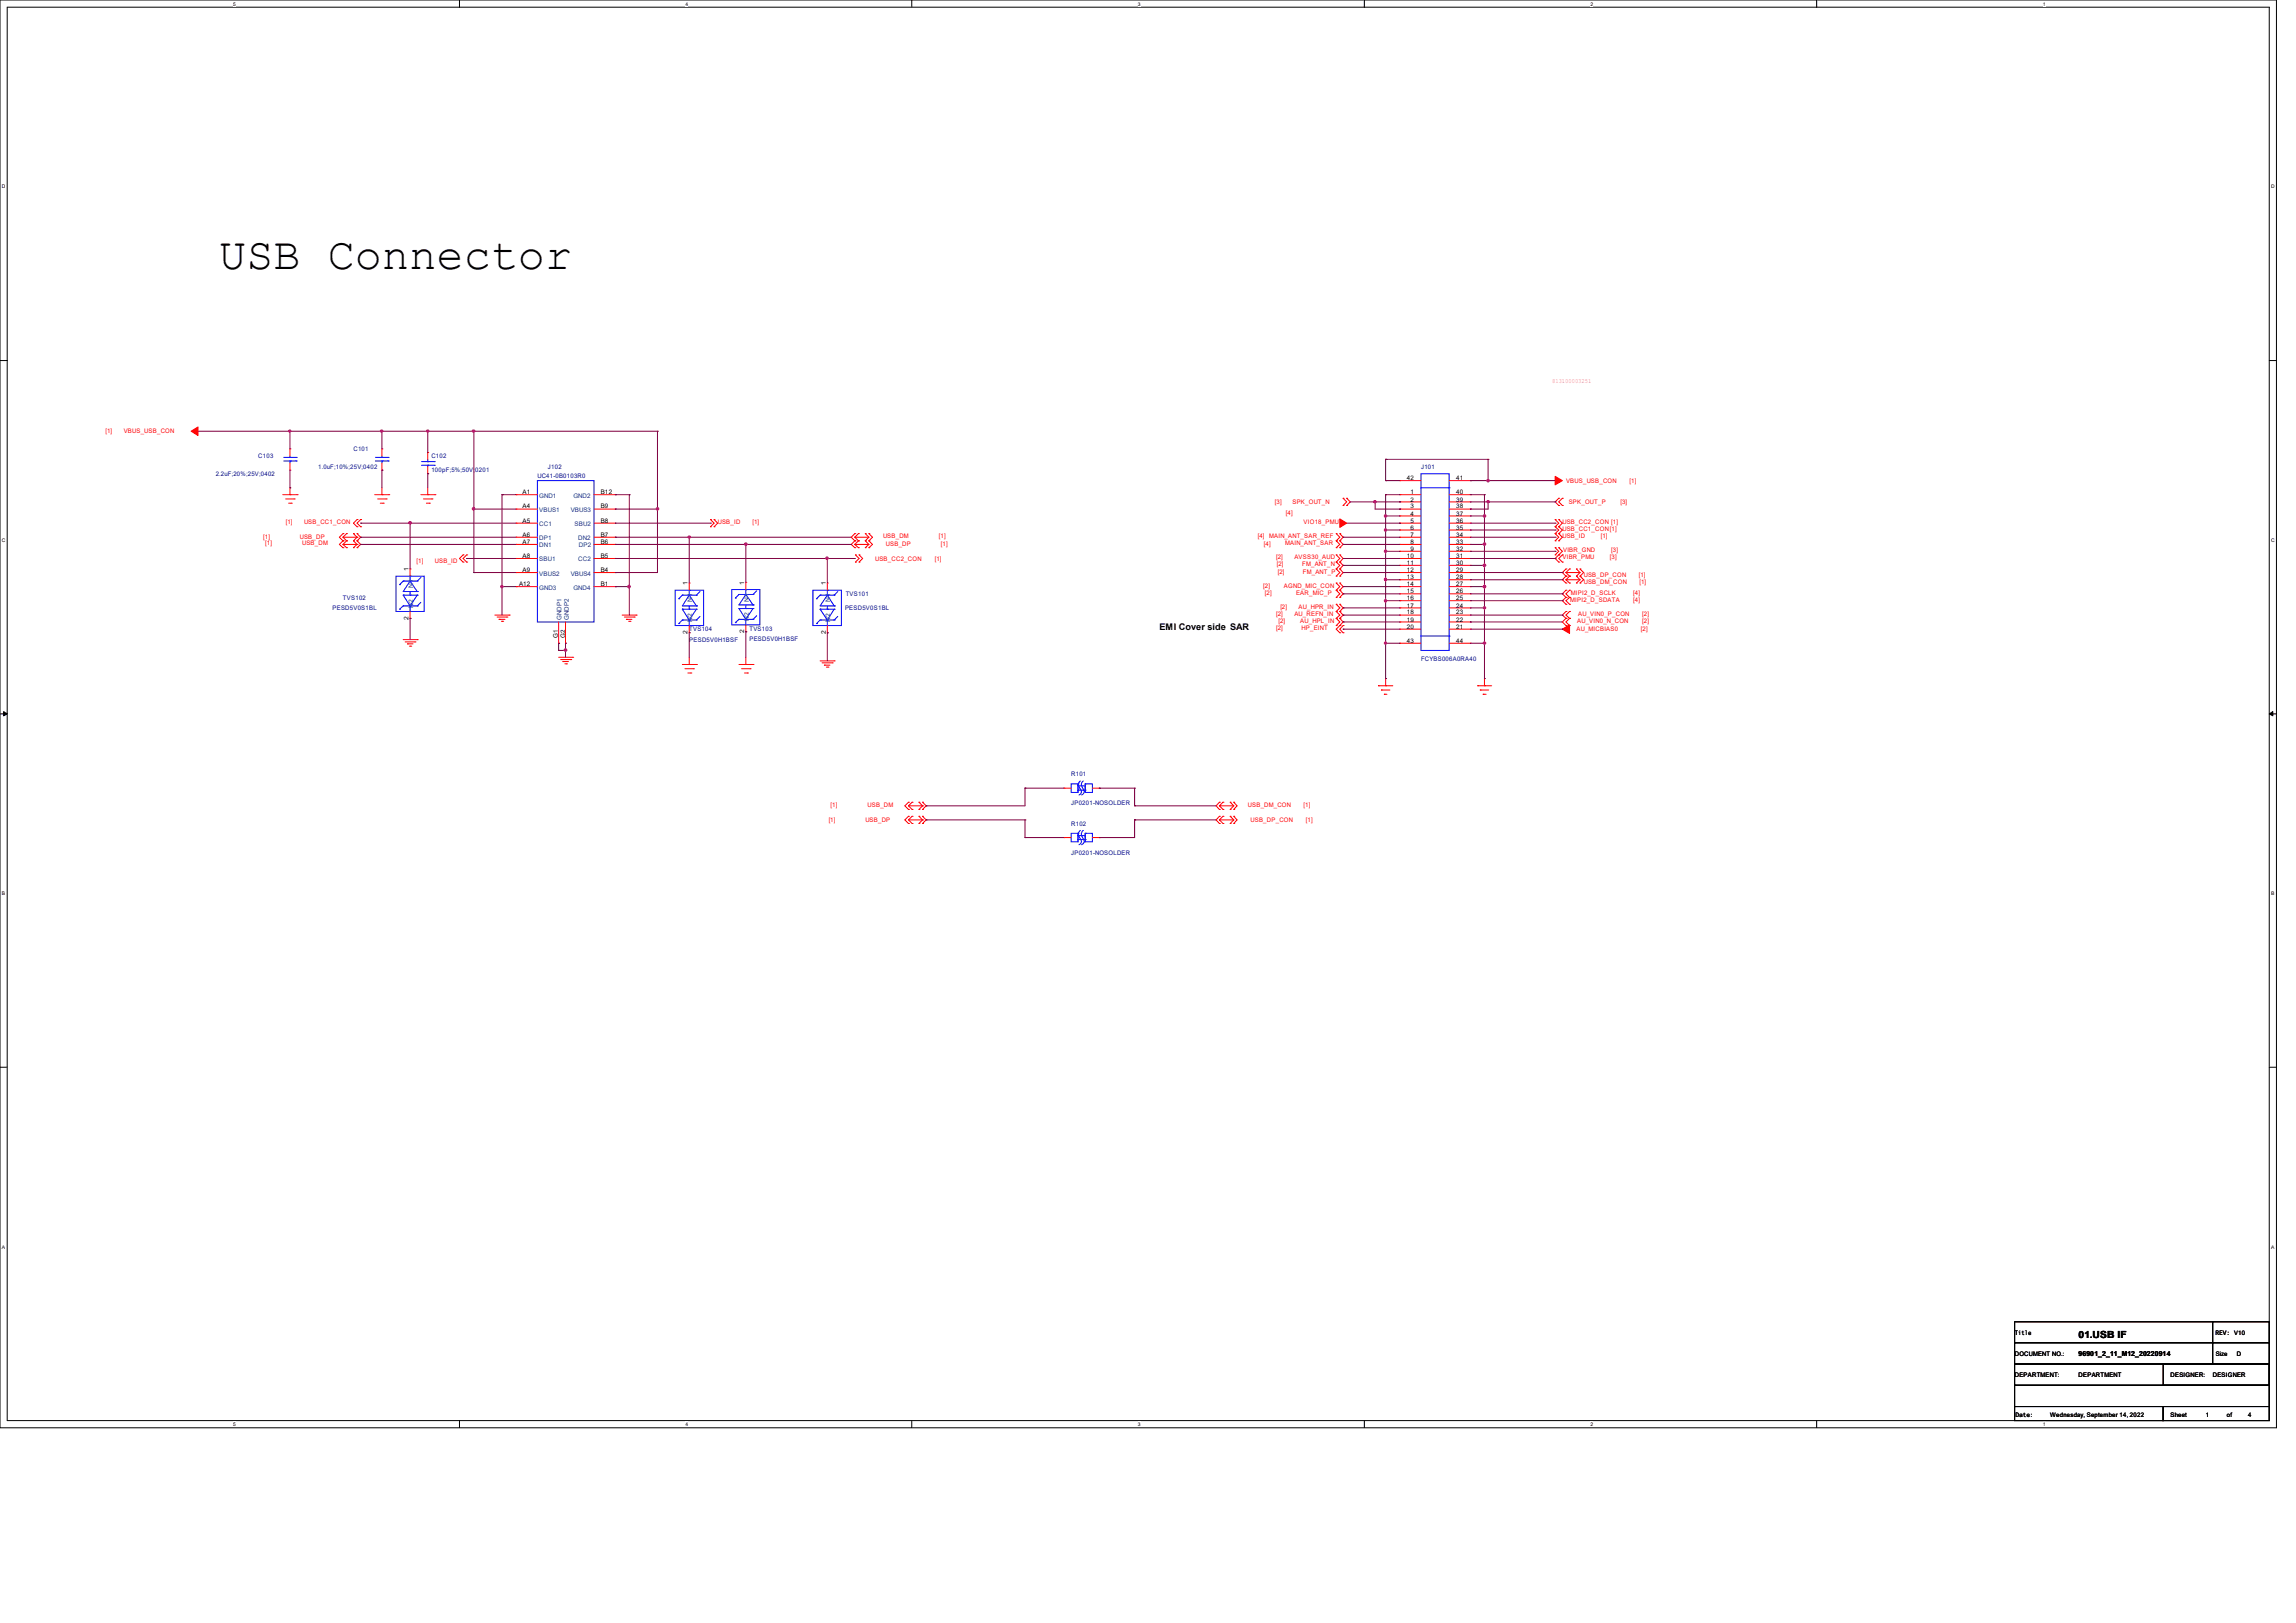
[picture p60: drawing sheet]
<svg xmlns="http://www.w3.org/2000/svg" width="297mm" height="210mm" viewBox="0 0 297 210" stroke-linecap="round" stroke-linejoin="round" font-family="sans-serif">
<defs><g id="words">
<text font-size="5.8" x="28.4" y="34.8">USB Connector</text>
<text font-size="1.3" x="268.9" y="173.1">01.USB IF</text>
<text font-size="1.2" x="150" y="81.6">EMI Cover side SAR</text>
<text font-size=".9" x="268.9" y="175.5">96901_2_11_M12_20220914</text>
<text font-size=".8" fill="#f0f" x="200.8" y="49.6">813100003251</text>
<g font-size=".8" fill="#f00">
<text x="13.6" y="56">[1]</text>
<text x="16" y="56">VBUS_USB_CON</text>
<text x="164.9" y="65.2">[3]</text>
<text x="167.2" y="65.2">SPK_OUT_N</text>
<text x="202.6" y="62.5">VBUS_USB_CON</text>
<text x="202.9" y="65.2">SPK_OUT_P</text>
<text x="209.6" y="65.2">[3]</text>
<text x="210.8" y="62.5">[1]</text>
<text x="34" y="69.7">[1]</text>
<text x="34.3" y="70.5">[1]</text>
<text x="37" y="67.8">[1]</text>
<text x="38.8" y="69.7">USB_DP</text>
<text x="39.1" y="70.5">USB_DM</text>
<text x="39.3" y="67.8">USB_CC1_CON</text>
<text x="92.8" y="67.8">USB_ID</text>
<text x="97.3" y="67.8">[1]</text>
<text x="114.2" y="69.6">USB_DM</text>
<text x="114.6" y="70.7">USB_DP</text>
<text x="121.5" y="69.6">[1]</text>
<text x="121.7" y="70.7">[1]</text>
<text x="162.7" y="69.6">[4]</text>
<text x="163.5" y="70.7">[4]</text>
<text x="164.2" y="69.6">MAIN_ANT_SAR_REF</text>
<text x="166.3" y="70.5">MAIN_ANT_SAR</text>
<text x="166.3" y="66.6">[4]</text>
<text x="168.6" y="67.8">VIO18_PMU</text>
<text x="202.1" y="67.8">USB_CC2_CON [1]</text>
<text x="202.1" y="68.7">USB_CC1_CON[1]</text>
<text x="202.1" y="69.6">USB_ID</text>
<text x="202.2" y="71.5">VIBR_GND</text>
<text x="207.1" y="69.6">[1]</text>
<text x="208.4" y="71.5">[3]</text>
<text x="53.9" y="72.8">[1]</text>
<text x="56.3" y="72.8">USB_ID</text>
<text x="113.2" y="72.6">USB_CC2_CON</text>
<text x="120.9" y="72.6">[1]</text>
<text x="163.4" y="76">[2]</text>
<text x="163.6" y="77">[2]</text>
<text x="165.1" y="72.4">[2]</text>
<text x="165.2" y="73.3">[2]</text>
<text x="165.3" y="74.2">[2]</text>
<text x="166.1" y="76">AGND_MIC_CON</text>
<text x="167.4" y="72.4">AVSS30_AUD</text>
<text x="167.7" y="77">EAR_MIC_P</text>
<text x="168.5" y="73.3">FM_ANT_N</text>
<text x="168.5" y="74.2">FM_ANT_P</text>
<text x="202.1" y="72.4">VIBR_PMU</text>
<text x="203.1" y="77.9">MIPI2_D_SDATA</text>
<text x="203.2" y="77">MIPI2_D_SCLK</text>
<text x="204.9" y="74.7">USB_DP_CON</text>
<text x="204.9" y="75.6">USB_DM_CON</text>
<text x="208.3" y="72.4">[3]</text>
<text x="211.3" y="77">[4]</text>
<text x="211.3" y="77.9">[4]</text>
<text x="212" y="74.7">[1]</text>
<text x="212.1" y="75.6">[1]</text>
<text x="165.1" y="79.7">[2]</text>
<text x="165.1" y="81.5">[2]</text>
<text x="165.4" y="80.6">[2]</text>
<text x="165.6" y="78.8">[2]</text>
<text x="167.4" y="79.7">AU_REFN_IN</text>
<text x="168" y="78.8">AU_HPR_IN</text>
<text x="168.2" y="80.6">AU_HPL_IN</text>
<text x="168.4" y="81.5">HP_EINT</text>
<text x="203.9" y="81.7">AU_MICBIAS0</text>
<text x="204" y="80.6">AU_VIN0_N_CON</text>
<text x="204.1" y="79.7">AU_VIN0_P_CON</text>
<text x="212.3" y="81.7">[2]</text>
<text x="212.4" y="79.7">[2]</text>
<text x="212.4" y="80.6">[2]</text>
<text x="107.2" y="106.3">[1]</text>
<text x="107.4" y="104.4">[1]</text>
<text x="111.9" y="106.3">USB_DP</text>
<text x="112.2" y="104.4">USB_DM</text>
<text x="161.4" y="104.4">USB_DM_CON</text>
<text x="161.8" y="106.3">USB_DP_CON</text>
<text x="168.6" y="104.4">[1]</text>
<text x="168.9" y="106.3">[1]</text>
</g>
<g font-size=".8" fill="#000080">
<text x="33.4" y="59.3">C103</text>
<text x="45.7" y="58.4">C101</text>
<text x="55.8" y="59.3">C102</text>
<text x="27.9" y="61.6">2.2uF;20%;25V;0402</text>
<text x="41.2" y="60.7">1.0uF;10%;25V;0402</text>
<text x="55.8" y="61.1">100pF;5%;50V;0201</text>
<text x="69.5" y="61.8">UC41-0B0103R0</text>
<text x="70.9" y="60.7">J102</text>
<text x="183.8" y="60.7">J101</text>
<text x="44.4" y="77.6">TVS102</text>
<text x="109.4" y="77.1">TVS101</text>
<text x="43" y="79">PESD5V0S1BL</text>
<text x="89.2" y="81.7">TVS104</text>
<text x="89.2" y="83.1">PESD5V0H1BSF</text>
<text x="96.9" y="81.6">TVS103</text>
<text x="96.9" y="83">PESD5V0H1BSF</text>
<text x="109.3" y="79">PESD5V0S1BL</text>
<text x="183.8" y="85.5">FCYBS006A0RA40</text>
<text x="138.6" y="100.5">R101</text>
<text x="138.6" y="106.8">R102</text>
<text x="138.6" y="104.2">JP0201-NOSOLDER</text>
<text x="138.6" y="110.6">JP0201-NOSOLDER</text>
</g>
<g font-size=".8">
<text x="67.6" y="64">A1</text>
<text x="67.6" y="65.8">A4</text>
<text x="77.7" y="65.8">B9</text>
<text x="77.7" y="64">B12</text>
<text x="182" y="62.1">42</text>
<text x="182.5" y="64">1</text>
<text x="182.5" y="64.9">2</text>
<text x="182.5" y="65.8">3</text>
<text x="188.4" y="65.8">38</text>
<text x="188.4" y="64.9">39</text>
<text x="188.4" y="64">40</text>
<text x="188.4" y="62.1">41</text>
<text x="67.6" y="67.6">A5</text>
<text x="67.6" y="69.5">A6</text>
<text x="67.6" y="70.4">A7</text>
<text x="77.7" y="70.4">B6</text>
<text x="77.7" y="69.5">B7</text>
<text x="77.7" y="67.6">B8</text>
<text x="182.5" y="66.7">4</text>
<text x="182.5" y="67.6">5</text>
<text x="182.5" y="68.5">6</text>
<text x="182.5" y="69.5">7</text>
<text x="182.5" y="70.4">8</text>
<text x="182.5" y="71.3">9</text>
<text x="188.4" y="71.3">32</text>
<text x="188.4" y="70.4">33</text>
<text x="188.4" y="69.5">34</text>
<text x="188.4" y="68.5">35</text>
<text x="188.4" y="67.6">36</text>
<text x="188.4" y="66.7">37</text>
<text x="52.8" y="73.9" transform="rotate(-90 52.8 73.9)">1</text>
<text x="67.1" y="75.9">A12</text>
<text x="67.6" y="72.2">A8</text>
<text x="67.6" y="74">A9</text>
<text x="77.7" y="75.9">B1</text>
<text x="77.7" y="74">B4</text>
<text x="77.7" y="72.2">B5</text>
<text x="88.9" y="75.7" transform="rotate(-90 88.9 75.7)">1</text>
<text x="96.3" y="75.6" transform="rotate(-90 96.3 75.6)">1</text>
<text x="106.8" y="75.7" transform="rotate(-90 106.8 75.7)">1</text>
<text x="182" y="72.2">10</text>
<text x="182" y="73.1">11</text>
<text x="182" y="74">12</text>
<text x="182" y="74.9">13</text>
<text x="182" y="75.9">14</text>
<text x="182" y="76.8">15</text>
<text x="182" y="77.7">16</text>
<text x="188.4" y="77.7">25</text>
<text x="188.4" y="76.8">26</text>
<text x="188.4" y="75.9">27</text>
<text x="188.4" y="74.9">28</text>
<text x="188.4" y="74">29</text>
<text x="188.4" y="73.1">30</text>
<text x="188.4" y="72.2">31</text>
<text x="52.8" y="80.2" transform="rotate(-90 52.8 80.2)">2</text>
<text x="72.2" y="82.5" transform="rotate(-90 72.2 82.5)">G1</text>
<text x="73.1" y="82.5" transform="rotate(-90 73.1 82.5)">G2</text>
<text x="88.9" y="82" transform="rotate(-90 88.9 82)">2</text>
<text x="96.3" y="81.9" transform="rotate(-90 96.3 81.9)">2</text>
<text x="106.8" y="82" transform="rotate(-90 106.8 82)">2</text>
<text x="182" y="78.6">17</text>
<text x="182" y="79.5">18</text>
<text x="182" y="80.4">19</text>
<text x="182" y="81.3">20</text>
<text x="182" y="83.2">43</text>
<text x="188.4" y="81.3">21</text>
<text x="188.4" y="80.4">22</text>
<text x="188.4" y="79.5">23</text>
<text x="188.4" y="78.6">24</text>
<text x="188.4" y="83.2">44</text>
<text x="260.6" y="172.7">Title</text>
<text x="286.6" y="172.7">REV: V10</text>
<text x="260.6" y="175.4">DOCUMENT NO.:</text>
<text x="260.6" y="178.2">DEPARTMENT:</text>
<text x="268.9" y="178.2">DEPARTMENT</text>
<text x="280.8" y="178.2">DESIGNER:</text>
<text x="286.2" y="178.2">DESIGNER</text>
<text x="286.6" y="175.4">Size</text>
<text x="289.4" y="175.4">D</text>
<text x="260.7" y="183.3">Date:</text>
<text x="265.2" y="183.3">Wednesday, September 14, 2022</text>
<text x="280.8" y="183.3">Sheet</text>
<text x="285.3" y="183.3">1</text>
<text x="288.1" y="183.3">of</text>
<text x="290.8" y="183.3">4</text>
</g>
<g font-size=".8" fill="#004080">
<text x="69.8" y="64.4">GND1</text>
<text x="74.2" y="64.4">GND2</text>
<text x="69.8" y="66.3">VBUS1</text>
<text x="69.8" y="68.1">CC1</text>
<text x="69.8" y="69.9">DP1</text>
<text x="69.8" y="70.8">DN1</text>
<text x="73.8" y="66.3">VBUS3</text>
<text x="74.3" y="68.1">SBU2</text>
<text x="74.8" y="69.9">DN2</text>
<text x="74.9" y="70.8">DP2</text>
<text x="53.4" y="76.1" transform="rotate(-90 53.4 76.1)">N1</text>
<text x="69.8" y="72.6">SBU1</text>
<text x="69.8" y="74.5">VBUS2</text>
<text x="69.8" y="76.3">GND3</text>
<text x="73.8" y="74.5">VBUS4</text>
<text x="74.2" y="76.3">GND4</text>
<text x="74.8" y="72.6">CC2</text>
<text x="89.5" y="77.9" transform="rotate(-90 89.5 77.9)">N1</text>
<text x="96.9" y="77.8" transform="rotate(-90 96.9 77.8)">N1</text>
<text x="107.4" y="77.9" transform="rotate(-90 107.4 77.9)">N1</text>
<text x="53.4" y="78.6" transform="rotate(-90 53.4 78.6)">N2</text>
<text x="72.6" y="80.2" transform="rotate(-90 72.6 80.2)">GNDP1</text>
<text x="73.6" y="80.2" transform="rotate(-90 73.6 80.2)">GNDP2</text>
<text x="89.5" y="80.5" transform="rotate(-90 89.5 80.5)">N2</text>
<text x="96.9" y="80.4" transform="rotate(-90 96.9 80.4)">N2</text>
<text x="107.4" y="80.5" transform="rotate(-90 107.4 80.5)">N2</text>
</g>
<g font-size=".6">
<text x="30.2" y=".7">5</text>
<text x="88.7" y=".7">4</text>
<text x="147.2" y=".7">3</text>
<text x="205.7" y=".7">2</text>
<text x="264.2" y=".7">1</text>
<text x=".3" y="24.4">D</text>
<text x="293.8" y="24.4">D</text>
<text x=".3" y="70.1">C</text>
<text x="293.8" y="70.1">C</text>
<text x=".3" y="115.8">B</text>
<text x="293.8" y="115.8">B</text>
<text x=".3" y="161.5">A</text>
<text x="293.8" y="161.5">A</text>
<text x="30.2" y="184.5">5</text>
<text x="88.7" y="184.5">4</text>
<text x="147.2" y="184.5">3</text>
<text x="205.7" y="184.5">2</text>
<text x="264.2" y="184.5">1</text>
</g>
</g></defs>
<path d="M0 0h294.5v184.7h-294.5zM.9 .9h292.6v182.9h-292.6z" fill="none" stroke="#000" stroke-width=".13"/>
<g fill="#fff">
<path d="M30.2 .1h.3v.7h-.3z"/>
<path d="M30.2 183.9h.3v.8h-.3z"/>
</g>
<path d="M59.4 0v.9M59.4 183.8v.9" fill="none" stroke="#000" stroke-width=".13"/>
<g fill="#fff">
<path d="M88.7 .1h.3v.7h-.3z"/>
<path d="M88.7 183.9h.3v.8h-.3z"/>
</g>
<path d="M117.9 0v.9M117.9 183.8v.9" fill="none" stroke="#000" stroke-width=".13"/>
<g fill="#fff">
<path d="M147.2 .1h.3v.7h-.3z"/>
<path d="M147.2 183.9h.3v.8h-.3z"/>
</g>
<path d="M176.5 0v.9M176.5 183.8v.9" fill="none" stroke="#000" stroke-width=".13"/>
<g fill="#fff">
<path d="M205.7 .1h.4v.7h-.4z"/>
<path d="M205.7 183.9h.4v.8h-.4z"/>
</g>
<path d="M235 0v.9M235 183.8v.9" fill="none" stroke="#000" stroke-width=".13"/>
<g fill="#fff">
<path d="M264.2 .1h.4v.7h-.4z"/>
<path d="M264.2 183.9h.4v.8h-.4z"/>
<path d="M.3 23.8h.4v.7h-.4z"/>
<path d="M293.8 23.8h.5v.7h-.5z"/>
<path d="M.3 69.5h.4v.7h-.4z"/>
<path d="M293.8 69.5h.5v.7h-.5z"/>
</g>
<path d="M0 46.7h.9M293.5 46.7h1" fill="none" stroke="#000" stroke-width=".13"/>
<g fill="#fff">
<path d="M.3 115.2h.4v.8h-.4z"/>
<path d="M293.8 115.2h.4v.8h-.4z"/>
</g>
<path d="M0 92.4h.9M293.5 92.4h1" fill="none" stroke="#000" stroke-width=".13"/>
<path d="M.5 92.1l.4 .3-.4 .2zM293.5 92.4l.5-.3v.5z" fill="#000" stroke="#000" stroke-width=".13"/>
<g fill="#fff">
<path d="M.3 161h.3v.7h-.3z"/>
<path d="M293.8 161h.4v.7h-.4z"/>
</g>
<path d="M0 138.1h.9M293.5 138.1h1M260.6 171h25.6v2.7h-25.6zM260.6 173.7h25.6v2.8h-25.6zM260.6 179.2h32.9v2.8h-32.9zM260.6 176.5h32.9v2.7h-32.9zM279.8 176.5h13.7v2.7h-13.7zM286.2 171h7.3v2.7h-7.3zM286.2 173.7h7.3v2.8h-7.3zM260.6 182h19.2v1.8h-19.2zM279.8 182h13.7v1.8h-13.7z" fill="none" stroke="#000" stroke-width=".13"/>
<g fill="none" stroke="#f00" stroke-width=".13">
<path d="M37.5 58.1h.1M37.5 58.1v.9M37.5 59.9v.9M49.4 58.1h.1M49.4 58.1v.9M49.4 59.9v.9M55.3 58.5h.1M55.3 58.5v.9M36.6 64h1.8M37 64.6h1.1M37.3 65.1h.4M37.5 64h.1"/>
<path d="M37.5 60.8h.1M37.5 63.1v.9M37.7 65.1h.1M38.1 64.6h.1M38.4 64h.1M44.4 69h.1M44.4 70h.1M44.4 70.9h.1M44.4 69l-.5 .5 .5 .5M44.4 69.5h1.8M44.4 70.4h1.8M44.4 69.5l.4 .5"/>
<path d="M44.4 70l-.5 .4 .5 .5M44.4 70.4l.4 .5M44.8 69h.1M44.8 70h.1M44.8 70.9h.1M44.8 69l-.4 .5M44.8 70l-.4 .4M45.7 69h.1M45.7 70h.1M45.7 70.9h.1M45.7 69l.5 .5M45.7 70l.5 .4"/>
<path d="M46.2 67.2h.1M46.2 68.2h.1M46.2 70h.1M46.2 69h.1M46.2 69.5h.1M46.2 70.9h.1M46.2 70.4h.1M46.2 67.2l-.5 .5 .5 .5M46.2 69l.5 .5-.5 .5M46.2 69.5l-.5 .5M46.2 70l.5 .4-.5 .5M46.2 70.4l-.5 .5"/>
<path d="M46.7 67.2h.1M46.7 68.2h.1M46.7 67.2l-.5 .5 .5 .5M48.5 64h1.8M48.9 64.6h1.1M49.2 65.1h.4M49.4 64h.1M49.4 60.8h.1M49.4 63.1v.9M49.6 65.1h.1M50 64.6h.1M50.3 64h.1"/>
<path d="M53 73.6h.1M53 73.6v.9M53 79.1v.9M54.4 64h1.9M54.8 64.6h1.1M55.2 65.1h.3M55.3 64h.1M55.3 61.3h.1M55.3 60.4v.9M55.3 63.1v.9M55.5 65.1h.1M55.9 64.6h.1"/>
<path d="M56.3 64h.1M59.9 71.8h.1M59.9 72.7h.1M59.9 71.8l-.5 .5 .5 .4M60.4 71.8h.1M60.4 72.7h.1M60.4 71.8l-.5 .5 .5 .4M64 79.6h1.9M64.3 79.8h1.3M65.6 79.8h.1M65.9 79.6h.1M66.8 64h.1"/>
<path d="M66.8 65.9h.1M66.8 67.7h.1M66.8 69.5h.1M66.8 70.4h.1M66.8 72.3h.1M66.8 74.1h.1M66.8 75.9h.1M66.8 64h2.7M66.8 69.5h2.7M66.8 70.4h2.7M66.8 74.1h2.7M66.8 65.9h2.7"/>
<path d="M66.8 67.7h2.7M66.8 72.3h2.7M66.8 75.9h2.7M76.8 64h2.8M76.8 69.5h2.8M76.8 70.4h2.8M76.8 74.1h2.8M76.8 65.9h2.8M76.8 67.7h2.8M76.8 72.3h2.8M76.8 75.9h2.8M79.6 75.9h.1"/>
<path d="M79.6 74.1h.1M79.6 72.3h.1M79.6 70.4h.1M79.6 69.5h.1M79.6 67.7h.1M79.6 65.9h.1M79.6 64h.1M80.5 79.6h1.8M80.8 79.8h1.2M82 79.8h.1M82.3 79.6h.1M89.2 75.4h.1"/>
<path d="M89.2 75.4v1M91.9 68.2h.1M91.9 67.2h.1M91.9 67.2l.5 .5-.5 .5M92.4 68.2h.1M92.4 67.2h.1M92.4 67.2l.4 .5-.4 .5M96.5 75.4h.1M96.5 75.4v.9M107 75.4h.1M107 75.4v1M110.6 70h.1"/>
<path d="M110.6 69h.1M110.6 69.5h.1M110.6 70.9h.1M110.6 70.4h.1M110.6 69l-.5 .5 .5 .5M110.6 69.5l.4 .5M110.6 69.5h1.8M110.6 70l-.5 .4 .5 .5M110.6 70.4l.4 .5M110.6 70.4h1.8M110.7 71.8h.1M110.7 72.7h.1"/>
<path d="M110.7 71.8l.4 .5-.4 .4M111 69h.1M111 70h.1M111 70.9h.1M111 69l-.4 .5M111 70l-.4 .4M111.1 71.8h.1M111.1 72.7h.1M111.1 71.8l.5 .5-.5 .4M111.9 69h.1M111.9 70h.1M111.9 70.9h.1"/>
<path d="M111.9 69l.5 .5M111.9 70l.5 .4M112.4 69h.1M112.4 70h.1M112.4 70.9h.1M112.4 69l.5 .5-.5 .5M112.4 69.5l-.5 .5M112.4 70l.5 .4-.5 .5M112.4 70.4l-.5 .5M172.8 69h.1M172.8 70h.1M172.8 70.9h.1"/>
<path d="M172.8 71.8h.1M172.8 72.7h.1M172.8 73.6h.1M172.8 74.5h.1M172.8 76.4h.1M172.8 75.4h.1M172.8 77.3h.1M172.8 79.1h.1M172.8 78.2h.1M172.8 69l.5 .5-.5 .5M172.8 70l.5 .4-.5 .5M172.8 71.8l.5 .5-.5 .4"/>
<path d="M172.8 72.7l.5 .5-.5 .4M172.8 73.6l.5 .5-.5 .4M172.8 75.4l.5 .5-.5 .5M172.8 76.4l.5 .4-.5 .5M172.8 78.2l.5 .5-.5 .4M172.8 79.1l.5 .5-.5 .4M173.3 70h.1M173.3 69h.1M173.3 70.9h.1M173.3 72.7h.1M173.3 71.8h.1M173.3 73.6h.1"/>
<path d="M173.3 74.5h.1M173.3 75.4h.1M173.3 76.4h.1M173.3 77.3h.1M173.3 78.2h.1M173.3 79.1h.1M173.3 69l.4 .5-.4 .5M173.3 70l.4 .4-.4 .5M173.3 71.8l.4 .5-.4 .4M173.3 72.7l.4 .5-.4 .4M173.3 73.6l.4 .5-.4 .4M173.3 75.4l.4 .5-.4 .5"/>
<path d="M173.3 76.4l.4 .4-.4 .5M173.3 78.2l.4 .5-.4 .4M173.3 79.1l.4 .5-.4 .4M173.7 64.5h.1M173.7 65.4h.1M173.7 64.5l.5 .4-.5 .5M174.2 65.4h.1M174.2 64.5h.1M174.2 64.5l.5 .4-.5 .5M181.1 64h.1M181.1 64.9h.1M181.1 65.9h.1"/>
<path d="M181.1 66.8h.1M181.1 67.7h.1M181.1 68.6h.1M181.1 69.5h.1M181.1 70.4h.1M181.1 71.3h.1M181.1 72.3h.1M181.1 73.2h.1M181.1 74.1h.1M181.1 75h.1M181.1 75.9h.1M181.1 76.8h.1"/>
<path d="M181.1 77.7h.1M181.1 78.7h.1M181.1 79.6h.1M181.1 62.2h.1M181.1 79.6h2.7M181.1 64h2.7M181.1 69.5h2.7M181.1 70.4h2.7M181.1 74.1h2.7M181.1 75h2.7M181.1 64.9h2.7M181.1 65.9h2.7"/>
<path d="M181.1 66.8h2.7M181.1 67.7h2.7M181.1 68.6h2.7M181.1 71.3h2.7M181.1 72.3h2.7M181.1 73.2h2.7M181.1 75.9h2.7M181.1 76.8h2.7M181.1 77.7h2.7M181.1 78.7h2.7M181.1 62.2h2.7M187.5 79.6h2.7"/>
<path d="M187.5 64h2.7M187.5 69.5h2.7M187.5 70.4h2.7M187.5 74.1h2.7M187.5 75h2.7M187.5 64.9h2.7M187.5 65.9h2.7M187.5 66.8h2.7M187.5 67.7h2.7M187.5 68.6h2.7M187.5 71.3h2.7M187.5 72.3h2.7"/>
<path d="M187.5 73.2h2.7M187.5 75.9h2.7M187.5 76.8h2.7M187.5 77.7h2.7M187.5 78.7h2.7M187.5 62.2h2.7M190.2 79.6h.1M190.2 78.7h.1M190.2 77.7h.1M190.2 76.8h.1M190.2 75.9h.1M190.2 75h.1"/>
<path d="M190.2 74.1h.1M190.2 73.2h.1M190.2 72.3h.1M190.2 71.3h.1M190.2 70.4h.1M190.2 69.5h.1M190.2 68.6h.1M190.2 67.7h.1M190.2 66.8h.1M190.2 65.9h.1M190.2 64.9h.1M190.2 64h.1"/>
<path d="M190.2 62.2h.1M201.2 70.9h.1M201.2 71.8h.1M201.2 67.2h.1M201.2 68.2h.1M201.2 69h.1M201.2 70h.1M201.2 70.9l.4 .4-.4 .5M201.2 67.2l.4 .5-.4 .5M201.2 68.2l.4 .4-.4 .4M201.2 69l.4 .5-.4 .5M201.6 70.9h.1"/>
<path d="M201.6 71.8h.1M201.6 72.7h.1M201.6 65.4h.1M201.6 64.5h.1M201.6 67.2h.1M201.6 68.2h.1M201.6 69h.1M201.6 70h.1M201.6 70.9l.5 .4-.9 1 .4 .4M201.6 64.5l-.4 .4 .4 .5M201.6 67.2l.5 .5-.5 .5M201.6 68.2l.5 .4-.5 .4"/>
<path d="M201.6 69l.5 .5-.5 .5M202.1 72.7h.1M202.1 71.8h.1M202.1 64.5h.1M202.1 65.4h.1M202.1 71.8l-.5 .5 .5 .4M202.1 64.5l-.5 .4 .5 .5M202.6 74.5h.1M202.6 73.6h.1M202.6 74.1h.1M202.6 75.4h.1M202.6 75h.1"/>
<path d="M202.6 77.3h.1M202.6 76.4h.1M202.6 78.2h.1M202.6 79.1h.1M202.6 76.4l-.5 .4 .5 .5M202.6 73.6l-.5 .5 .5 .4M202.6 74.1l.4 .4M202.6 74.1h1.8M202.6 74.5l-.5 .5 .5 .4M202.6 75l.4 .4M202.6 75h1.8M202.6 77.3l-.5 .4 .5 .5"/>
<path d="M202.6 79.1l-.5 .5 .5 .4M203 73.6h.1M203 74.5h.1M203 75.4h.1M203 76.4h.1M203 77.3h.1M203 78.2h.1M203 79.1h.1M203 73.6l-.4 .5M203 74.5l-.4 .5M203 76.4l-.4 .4 .4 .5M203 77.3l-.4 .4 .4 .5"/>
<path d="M203 79.1l-.4 .5 .4 .4M203.9 73.6h.1M203.9 74.5h.1M203.9 75.4h.1M203.9 73.6l.5 .5M203.9 74.5l.5 .5M204.4 73.6h.1M204.4 74.5h.1M204.4 75.4h.1M204.4 73.6l.5 .5-.5 .4M204.4 74.1l-.5 .4M204.4 74.5l.5 .5-.5 .4"/>
<path d="M204.4 75l-.5 .4M52.2 82.8h1.8M52.4 83.1h1.3M52.7 83.3h.1M52.7 83.3h.7M53 83.6h.1M53 80h.1M53.1 83.6h.1M53.7 83.1h.1M54 82.8h.1M64.6 80.1h.1M64.6 80.1h.7"/>
<path d="M64.9 80.4h.1M65 80.4h.1M72.3 83.2h.1M72.3 85h1.8M72.3 80.5v2.7M72.5 85.3h1.3M72.8 85.6h.1M72.8 85.6h.7M73.1 85.9h.2M73.2 83.2h.1M73.2 80.5v2.7M73.3 85.9h.1"/>
<path d="M73.8 85.3h.1M74.1 85h.1M81 80.1h.1M81 80.1h.7M81.3 80.4h.2M81.5 80.4h.1M88.3 86h1.8M88.6 86.5h1.1M89 87.1h.4M89.2 86h.1M89.2 81.9h.1M89.2 80.9v1"/>
<path d="M89.2 85v1M89.4 87.1h.1M89.7 86.5h.1M90.1 86h.1M95.6 86h1.8M95.9 86.5h1.1M96.3 87.1h.4M96.5 86h.1M96.5 81.7h.1M96.5 80.9v.8M96.5 85v1M96.7 87.1h.1"/>
<path d="M97 86.5h.1M97.4 86h.1M106.1 85.5h1.8M106.3 85.8h1.4M106.6 86.1h.1M106.6 86.1h.8M106.9 86.3h.2M107 81.9h.1M107 80.9v1M107.1 86.3h.1M107.7 85.8h.1M107.9 85.5h.1"/>
<path d="M172.8 80h.1M172.8 80.9h.1M172.8 80l.5 .5-.5 .4M173.3 80h.1M173.3 80.9h.1M173.3 81.9h.1M173.3 80l.4 .5-.4 .4M173.3 80.9l-.5 .5 .5 .5M173.7 81.9h.1M173.7 80.9h.1M173.7 80.9l-.4 .5 .4 .5M178.3 88.7h.1"/>
<path d="M178.3 88.7h1.9M178.7 89.3h.1M178.7 89.3h1.1M179.1 89.8h.1M179.1 89.8h.3M179.2 88.7h.1M179.2 87.8v.9M181.1 80.5h.1M181.1 81.4h.1M181.1 83.2h.1M181.1 80.5h2.7M181.1 81.4h2.7"/>
<path d="M181.1 83.2h2.7M187.5 80.5h2.7M187.5 81.4h2.7M187.5 83.2h2.7M190.2 81.4h.1M190.2 80.5h.1M190.2 83.2h.1M191.1 88.7h.1M191.1 88.7h1.9M191.5 89.3h.1M191.5 89.3h1.1M191.9 89.8h.1"/>
<path d="M191.9 89.8h.3M192 88.7h.1M192 87.8v.9M202.6 80h.1M202.6 80.9h.1M202.6 80l-.5 .5 .5 .4M203 80h.1M203 80.9h.1M203 80l-.4 .5 .4 .4M117.5 103.8h.1M117.5 104.7h.1M117.5 105.6h.1"/>
<path d="M117.5 106.6h.1M117.5 104.3h1.8M117.5 106.1h1.8M117.5 103.8l-.4 .5 .4 .4M117.5 104.3l.5 .4M117.5 105.6l-.4 .5 .4 .5M117.5 106.1l.5 .5M118 103.8h.1M118 104.7h.1M118 105.6h.1M118 106.6h.1M118 103.8l-.5 .5"/>
<path d="M118 105.6l-.5 .5M118.9 103.8h.1M118.9 104.7h.1M118.9 105.6h.1M118.9 106.6h.1M118.9 105.6l.4 .5M118.9 103.8l.4 .5M119.3 104.7h.1M119.3 103.8h.1M119.3 104.3h.1M119.3 106.6h.1M119.3 105.6h.1"/>
<path d="M119.3 106.1h.1M119.3 103.8l.5 .5-.5 .4M119.3 104.3l-.4 .4M119.3 105.6l.5 .5-.5 .5M119.3 106.1l-.4 .5M137.6 108.4h.1M137.6 102h.1M137.6 108.4h1M137.6 102h1M141.3 108.4h.9M141.3 102h.9M142.2 108.4h.1"/>
<path d="M142.2 102h.1M157.7 104.7h.1M157.7 103.8h.1M157.7 104.3h.1M157.7 106.6h.1M157.7 105.6h.1M157.7 106.1h.1M157.7 103.8l-.4 .5 .4 .4M157.7 104.3l.5 .4M157.7 104.3h1.9M157.7 105.6l-.4 .5 .4 .5M157.7 106.1l.5 .5"/>
<path d="M157.7 106.1h1.9M158.2 103.8h.1M158.2 104.7h.1M158.2 105.6h.1M158.2 106.6h.1M158.2 103.8l-.5 .5M158.2 105.6l-.5 .5M159.1 103.8h.1M159.1 104.7h.1M159.1 105.6h.1M159.1 106.6h.1M159.1 103.8l.5 .5"/>
<path d="M159.1 105.6l.5 .5M159.6 103.8h.1M159.6 104.7h.1M159.6 105.6h.1M159.6 106.6h.1M159.6 103.8l.4 .5-.4 .4M159.6 104.3l-.5 .4M159.6 105.6l.4 .5-.4 .5M159.6 106.1l-.5 .5"/>
</g>
<g fill="#f00" stroke="#f00" stroke-width=".13">
<path d="M24.7 55.8l.9-.6v1.1z" fill-rule="evenodd"/>
<path d="M201.2 61.6l.9 .6-.9 .5z" fill-rule="evenodd"/>
<path d="M173.3 67.1l.9 .6-.9 .5z" fill-rule="evenodd"/>
<path d="M202.1 81.4l.9-.5v1.1z" fill-rule="evenodd"/>
</g>
<g fill="none" stroke="#00f" stroke-width=".13">
<path d="M36.7 59.6h1.6M36.7 59.2h1.6M37.5 59.2h.1M37.5 59.6h.1M37.5 59v.2M37.5 59.6v.3M38.3 59.6h.1M38.3 59.2h.1M48.6 59.6h1.6M48.6 59.2h1.6M49.4 59.2h.1M49.4 59.6h.1"/>
<path d="M49.4 59v.2M49.4 59.6v.3M50.2 59.6h.1M50.2 59.2h.1M54.5 59.7h1.7M55.3 59.7h.1M55.3 59.4v.3M56.2 59.7h.1M51.2 74.5h3.7v4.6h-3.7zM51.7 78.8h.1M51.7 75.6h.1M52.2 78.4h.1"/>
<path d="M52.2 77h.1M52.2 75.2h.1M52.2 78.4h1.8M52.2 77h1.8M52.2 77l.8 1.4M52.2 78.4l-.5 .4M52.2 75.2l-.5 .4M52.2 75.2h1.8M53 78.4h.1M53 77h.1M53 75.2h.1M53 74.5h.1"/>
<path d="M53 74.5v.7M53 76.5v.5M53 78.4v.7M53 75.2l1 1.3M53 75.2l-.8 1.3h1.8M54 78.4h.1M54 77h.1M54 76.5h.1M54 75.2h.1M54 77l-1 1.4M54.4 77.9l-.4 .5M54.4 74.7l-.4 .5"/>
<path d="M54.5 60.2h1.7M55.3 60.2h.1M55.3 60.2v.2M56.2 60.2h.1M69.5 62.2h7.3v18.3h-7.3zM87.3 76.4h3.7v4.5h-3.7zM87.8 77.5h.1M88.3 78.8h.1M88.3 77h.1M88.3 78.8h1.8M88.3 77h1.8M88.3 78.8l.9 1.4"/>
<path d="M88.3 77l-.5 .5M89.2 78.8h.1M89.2 77h.1M89.2 76.4h.1M89.2 77l-.9 1.4h1.8M89.2 76.4v.6M89.2 78.4v.4M89.2 77l.9 1.4M90.1 78.8h.1M90.1 78.4h.1M90.1 77h.1M90.1 78.8l-.9 1.4"/>
<path d="M90.6 79.8l-.5 .4M90.6 76.5l-.5 .5M94.7 76.3h3.6v4.6h-3.6zM95.1 77.4h.1M95.6 78.7h.1M95.6 76.9h.1M95.6 78.7l.9 1.4M95.6 78.7h1.8M95.6 76.9l-.5 .5M95.6 76.9h1.8M96.5 78.7h.1M96.5 76.9h.1"/>
<path d="M96.5 76.3h.1M96.5 76.3v.6M96.5 78.3v.4M96.5 76.9l.9 1.4M96.5 76.9l-.9 1.4h1.8M97.4 78.7h.1M97.4 78.3h.1M97.4 76.9h.1M97.4 78.7l-.9 1.4M97.9 79.7l-.5 .4M97.9 76.5l-.5 .4M105.2 76.4h3.6v4.5h-3.6z"/>
<path d="M105.6 77.5h.1M106.1 78.8h.1M106.1 77h.1M106.1 78.8l.9 1.4M106.1 78.8h1.8M106.1 77l-.5 .5M106.1 77h1.8M107 78.8h.1M107 77h.1M107 76.4h.1M107 76.4v.6M107 78.4v.4"/>
<path d="M107 77l.9 1.4M107 77l-.9 1.4h1.8M107.9 78.8h.1M107.9 78.4h.1M107.9 77h.1M107.9 78.8l-.9 1.4M108.4 79.8l-.5 .4M108.4 76.5l-.5 .5M183.8 61.3h3.7v22.9h-3.7zM183.8 63.1h3.7M187.5 63.1h.1M87.8 80.7h.1"/>
<path d="M88.3 80.2h.1M88.3 80.2h1.8M88.3 80.2l-.5 .5M89.2 80.2h.1M89.2 80.2v.7M90.1 80.2h.1M95.1 80.6h.1M95.6 80.1h.1M95.6 80.1h1.8M95.6 80.1l-.5 .5M96.5 80.1h.1M96.5 80.1v.8"/>
<path d="M97.4 80.1h.1M105.6 80.7h.1M106.1 80.2h.1M106.1 80.2h1.8M106.1 80.2l-.5 .5M107 80.2h.1M107 80.2v.7M107.9 80.2h.1M183.8 82.3h3.7M187.5 82.3h.1M138.6 107.8h.8v1.1h-.8zM138.6 101.4h.8v1.1h-.8z"/>
<path d="M139.4 108.1h1v.5h-1zM139.4 101.7h1v.5h-1zM139.4 108.6h.1M139.4 107.8h.1M139.4 102.2h.1M139.4 101.4h.1M139.4 101.4v.3M139.4 102.2v.3M139.4 107.8v.3M139.4 108.6v.3M139.7 107.4l-.2 .4v.3l.4 .6v.3l-.3 .3M139.7 101l-.2 .4v.3l.4 .6v.3l-.3 .3"/>
<path d="M140.1 107.4a.77 .77 0 0 0 .1 1.2v.2v.3l-.3 .2M140.1 101a.73 .73 0 0 0 .1 1.1v.3v.2l-.3 .3M140.4 107.8h.9v1.1h-.9zM140.4 101.4h.9v1.1h-.9zM140.4 108.6h.1M140.4 107.8h.1M140.4 102.2h.1M140.4 101.4h.1M140.4 101.4v.3M140.4 102.2v.3M140.4 107.8v.3M140.4 108.6v.3"/>
</g>
<g fill="none" stroke="#800040" stroke-width=".13">
<path d="M25.6 55.8h59.4M37.5 55.8h.1M37.5 55.8v2.3M49.4 55.8h.1M49.4 55.8v2.3M55.3 55.8h.1M55.3 55.8v2.7M61.3 55.8h.1M61.3 55.8v18.3M85 55.8h.1M85 55.8v18.3h-5.4M179.2 59.4h.1"/>
<path d="M179.2 59.4v2.8M179.2 59.4h13.3M192.5 59.4h.1M192.5 59.4v2.8M37.5 63.1h.1M37.5 60.8v2.3M46.7 67.7h.1M46.7 69.5h.1M46.7 70.4h.1M46.7 67.7h20.1M46.7 69.5h20.1M46.7 70.4h20.1"/>
<path d="M49.4 60.8h.1M49.4 60.8v2.3M53 67.7h.1M53 67.7v5.9M55.3 61.3h.1M55.3 61.3v1.8M60.4 72.3h.1M60.4 72.3h6.4M61.3 65.9h.1M61.3 74.1h.1M61.3 65.9h5.5M61.3 74.1h5.5"/>
<path d="M64.9 64h.1M64.9 75.9h.1M64.9 64h1.9M64.9 64v15.6M64.9 75.9h1.9M79.6 64h.1M79.6 65.9h.1M79.6 69.5h.1M79.6 70.4h.1M79.6 72.3h.1M79.6 74.1h.1M79.6 75.9h.1"/>
<path d="M79.6 64h1.8M79.6 65.9h5.4M79.6 67.7h12.3M79.6 69.5h30.5M79.6 70.4h30.5M79.6 72.3h31.1M79.6 75.9h1.8M81.4 64h.1M81.4 75.9h.1M81.4 64v15.6M85 65.9h.1M89.2 69.5h.1"/>
<path d="M89.2 69.5v5.9M91.9 67.7h.1M96.5 70.4h.1M96.5 70.4v5M107 72.3h.1M107 72.3v3.1M173.7 72.3h.1M173.7 73.2h.1M173.7 74.1h.1M173.7 75.9h.1M173.7 76.8h.1M173.7 78.7h.1"/>
<path d="M173.7 79.6h.1M173.7 69.5h.1M173.7 70.4h.1M173.7 69.5h7.4M173.7 70.4h7.4M173.7 72.3h7.4M173.7 74.1h7.4M173.7 75.9h7.4M173.7 73.2h7.4M173.7 76.8h7.4M173.7 78.7h7.4M173.7 79.6h7.4"/>
<path d="M174.2 67.7h6.9M174.7 64.9h6.4M177.9 64.9h.1M177.9 64.9v1h3.2M179.2 62.2h.1M179.2 71.3h.1M179.2 75h.1M179.2 77.7h.1M179.2 68.6h.1M179.2 64h.1M179.2 66.8h.1M179.2 64h1.9"/>
<path d="M179.2 62.2h1.9M179.2 64v23.8M179.2 71.3h1.9M179.2 75h1.9M179.2 77.7h1.9M179.2 68.6h1.9M179.2 66.8h1.9M181.1 65.9h.1M181.1 64.9h.1M181.1 67.7h.1M190.2 62.2h.1M190.2 65.9h.1"/>
<path d="M190.2 64h1.8M190.2 67.7h11M190.2 69.5h11M190.2 70.4h1.8M190.2 72.3h11M190.2 74.1h11.9M190.2 75.9h1.8M190.2 62.2h11M190.2 71.3h11M190.2 73.2h1.8M190.2 75h11.9M190.2 76.8h11.9"/>
<path d="M190.2 77.7h11.9M190.2 78.7h1.8M190.2 79.6h11.9M190.2 68.6h11M190.2 64.9h11M190.2 66.8h1.8M192 73.2h.1M192 75.9h.1M192 78.7h.1M192 64h.1M192 66.8h.1M192 70.4h.1"/>
<path d="M192 64v23.8M192.5 62.2h.1M192.5 64.9h.1M192.5 64.9v1h-2.3M201.2 71.3h.1M201.2 72.3h.1M201.2 64.9h.1M201.2 67.7h.1M201.2 68.6h.1M201.2 69.5h.1M202.1 74.1h.1M202.1 75h.1"/>
<path d="M202.1 76.8h.1M202.1 77.7h.1M202.1 79.6h.1M53 80h.1M53 80v2.8M72.3 83.2h.1M72.3 84.2h.1M72.3 83.2v1M72.3 84.2h.9M73.2 83.2h.1M73.2 84.2h.1M73.2 83.2v1.8"/>
<path d="M89.2 81.9h.1M89.2 81.9v3.1M96.5 81.7h.1M96.5 81.7v3.3M107 81.9h.1M107 81.9v3.6M173.7 80.5h.1M173.7 81.4h.1M173.7 80.5h7.4M173.7 81.4h7.4M179.2 83.2h.1M179.2 87.8h.1"/>
<path d="M179.2 83.2h1.9M190.2 80.5h.1M190.2 83.2h1.8M190.2 80.5h11.9M190.2 81.4h11.9M192 83.2h.1M192 87.8h.1M202.1 81.4h.1M119.8 104.3h.1M119.8 106.1h.1M119.8 106.1h12.8M132.6 102h.1"/>
<path d="M132.6 106.1h.1M132.6 108.4h.1M132.6 102v2.3h-12.8M132.6 106.1v2.3M132.6 102h5M132.6 108.4h5M142.2 102h.1M142.2 108.4h.1M142.2 102h4.6M146.8 102h.1M146.8 106.1h.1M146.8 104.3h.1"/>
<path d="M146.8 102v2.3M146.8 106.1v2.3h-4.6M146.8 104.3h10.5M146.8 106.1h10.5"/>
</g>
<g fill="#f0f" stroke="#f0f" stroke-width=".13">
<path d="M61.1 55.7h.3v.2h-.3z" fill-rule="evenodd"/>
<path d="M55.2 55.7h.3v.2h-.3z" fill-rule="evenodd"/>
<path d="M89 69.4h.3v.2h-.3z" fill-rule="evenodd"/>
<path d="M49.2 55.7h.3v.2h-.3z" fill-rule="evenodd"/>
<path d="M191.9 78.5h.2v.2h-.2z" fill-rule="evenodd"/>
<path d="M191.9 83.1h.2v.2h-.2z" fill-rule="evenodd"/>
<path d="M177.7 64.8h.3v.2h-.3z" fill-rule="evenodd"/>
<path d="M192.4 64.8h.2v.2h-.2z" fill-rule="evenodd"/>
<path d="M61.1 55.7h.3v.2h-.3z" fill-rule="evenodd"/>
<path d="M55.2 55.7h.3v.2h-.3z" fill-rule="evenodd"/>
<path d="M89 69.4h.3v.2h-.3z" fill-rule="evenodd"/>
<path d="M49.2 55.7h.3v.2h-.3z" fill-rule="evenodd"/>
<path d="M191.9 78.5h.2v.2h-.2z" fill-rule="evenodd"/>
<path d="M191.9 83.1h.2v.2h-.2z" fill-rule="evenodd"/>
<path d="M177.7 64.8h.3v.2h-.3z" fill-rule="evenodd"/>
<path d="M192.4 64.8h.2v.2h-.2z" fill-rule="evenodd"/>
<circle cx="64.9" cy="75.9" r=".16"/>
<circle cx="81.4" cy="75.9" r=".17"/>
<circle cx="61.3" cy="65.8" r=".17"/>
<circle cx="85" cy="65.8" r=".17"/>
<circle cx="96.5" cy="70.4" r=".17"/>
<circle cx="107" cy="72.2" r=".17"/>
<circle cx="73.2" cy="84.1" r=".17"/>
<circle cx="53" cy="67.6" r=".17"/>
<circle cx="192.5" cy="62.2" r=".17"/>
<circle cx="37.5" cy="55.8" r=".15"/>
<circle cx="192" cy="73.2" r=".17"/>
<circle cx="192" cy="75.9" r=".17"/>
<circle cx="179.2" cy="75" r=".16"/>
<circle cx="179.2" cy="77.7" r=".16"/>
<circle cx="179.2" cy="83.2" r=".15"/>
<circle cx="179.2" cy="68.6" r=".16"/>
<circle cx="179.2" cy="71.3" r=".16"/>
<circle cx="179.2" cy="66.7" r=".16"/>
<circle cx="192" cy="66.8" r=".17"/>
<circle cx="192" cy="70.4" r=".17"/>
</g>
<use href="#words"/>
</svg>
